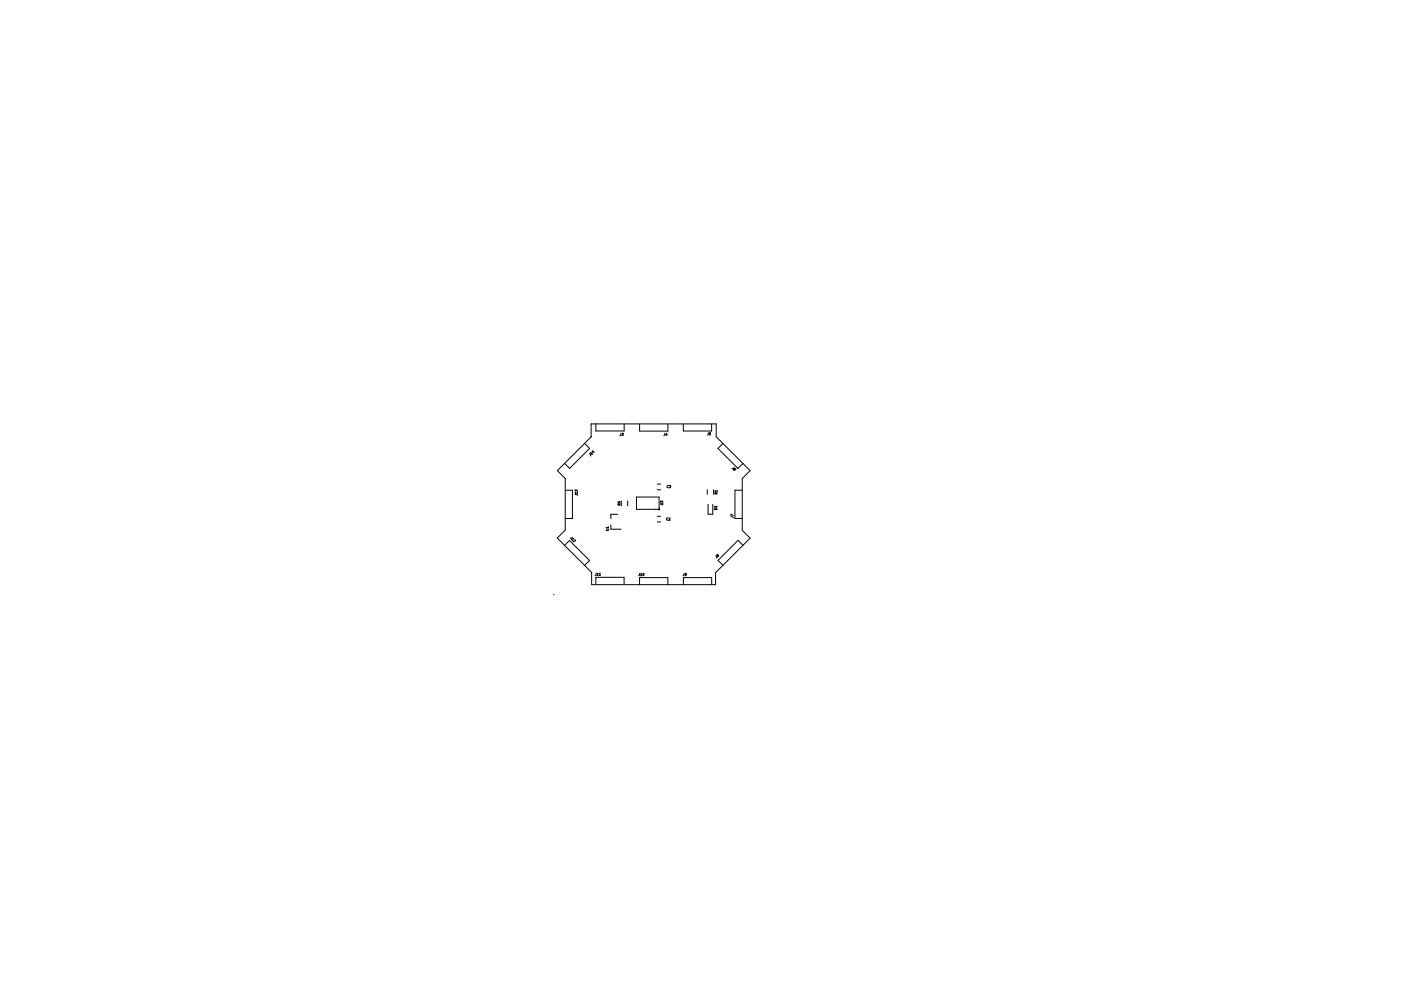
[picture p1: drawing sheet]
<svg xmlns="http://www.w3.org/2000/svg" width="297mm" height="210mm" viewBox="0 0 297 210" stroke-linecap="round" stroke-linejoin="round" font-family="sans-serif">
<g fill="none" stroke="#000" stroke-width=".21">
<path d="M123.9 94.1l1.1 1-4.2 4.3-1.1-1.1M125 96.2l.2 .4v.1M125.2 96.2v-.2l.4 .4M125.3 89.9h26.6v2.8l7.1 7.2-1.6 1.6v11l1.6 1.7-7.3 7.3v2.5h-26.3v-2.6l-7.3-7.2 1.7-1.7v-11l-1.6-1.7 7.1-7.2zM125.3 92.7h.1M125.6 95.6l.1 .4 .2-.2M125.7 96.3l-.2 .2M125.8 95.7l.2 .3M126.3 89.9v1.5h6v-1.5M131.7 91.9l-.1 .5h-.2M131.9 91.9h.3l-.2 .2 .1 .1v.2h-.3M135.6 90v1.5h6v-1.5"/>
<path d="M141 91.9l-.1 .5h-.2M141.3 91.9l-.2 .4h.3M141.4 92.1v.3M144.9 89.9v1.5h6v-1.5M150.2 91.8l-.1 .4-.2 .1M150.7 91.8h-.3v.2h.2v.3h-.2M153.3 94.1l-1.1 1 4.3 4.3 1-1.1M155.7 99.2l-.3 .3-.2-.1M156 99.5h-.2l-.2 .1 .1 .2 .2-.1-.3-.2M119.7 115.7l1-1 4.3 4.2-1.1 1.1M119.9 104h1.5v6h-1.5M121.2 114.5l.2 .2"/>
<path d="M121.4 114l-.4 .2h-.1M121.4 114.2h.3l-.4 .4M121.9 114.5l.1 .1v.2h-.5l.2 .2M121.9 104.9l.5 .1v.1M121.9 104.2v-.3l.2 .2 .1-.1h.2v.3M122.4 104.6l-.5-.1 .2 .2M122.4 104.5v.2M128.5 112.3h.5l-.1 .2h-.4M129 111.9h-.5l.2 .1M129 111.8v.2M129.5 111.3v1h2.2M131 109.1h-1.5v.9"/>
<path d="M131.2 106.4h.3M131.3 107.1l-.1-.2h-.2v.2h.5M131.3 106.4v.3l-.3-.2M131.5 106.9l-.2 .1M131.7 106.3v1M133.1 106.3v1M134.9 105.5h4.8v2.6h-4.8zM139.3 110.7h.8M139.3 109.5h.8M139.3 102.7h.8M139.3 103.9h.8M140.1 106.8l.5 .1-.1 .2h-.4"/>
<path d="M140.1 106.6v-.3l.1 .2 .3-.2v.3M141.6 109.9a.23 .23 0 0 0-.3 .2 .23 .23 0 0 0 .3 .2M141.7 103a.23 .23 0 0 0-.3 .2 .23 .23 0 0 0 .3 .2M141.8 109.9l.3 .1-.3 .4h.3M141.9 103h.3l-.2 .2 .2 .2h-.3M149.9 103.9v1M150.1 107v2.1h1v-2.1M151.3 103.9v1M151.6 107.9a.26 .26 0 0 1 .3 0 .26 .26 0 0 1 .1 .2h-.5zM151.8 117.9l.2 .4-.1 .2M151.8 104.8v-.3h-.2v.3h.5M152 107.5h-.5l.1 .2"/>
<path d="M152 107.4v.3M152.1 104.2h-.5l.1 .1M152.1 104.5l-.3 .2M152.1 104v.3M152.2 117.8l.2 .1-.1 .2-.2-.1v-.4l-.1 .2 .1 .1M155 109.6l.4 .1 .1 .2M155.5 109.4l-.5-.3v.3M157.3 104h-1.5v6h1.5M157.5 115.7l-1-1.1-4.3 4.3 1.1 1M117.4 126.1v.1M126.3 124v-1.5h6v1.5M126.4 121.6l-.1 .4-.1 .1"/>
<path d="M126.6 122.1h.2M126.6 121.7l.2-.1-.1 .5M127 122.1h.3M127.1 121.7l.1-.1v.5M135.6 124v-1.5h6v1.5M135.6 121.6v.5h-.2M135.8 122.1h.3M135.8 121.8l.2-.2-.1 .5M136.4 121.7h.2l-.2 .4h-.1zM144.9 124v-1.5h6v1.5M145 121.6v.5h-.2M145.5 121.9h-.2v-.2h.2v.3l-.3 .1"/>
<circle cx="139.7" cy="108.1" r=".13"/>
</g>
</svg>
